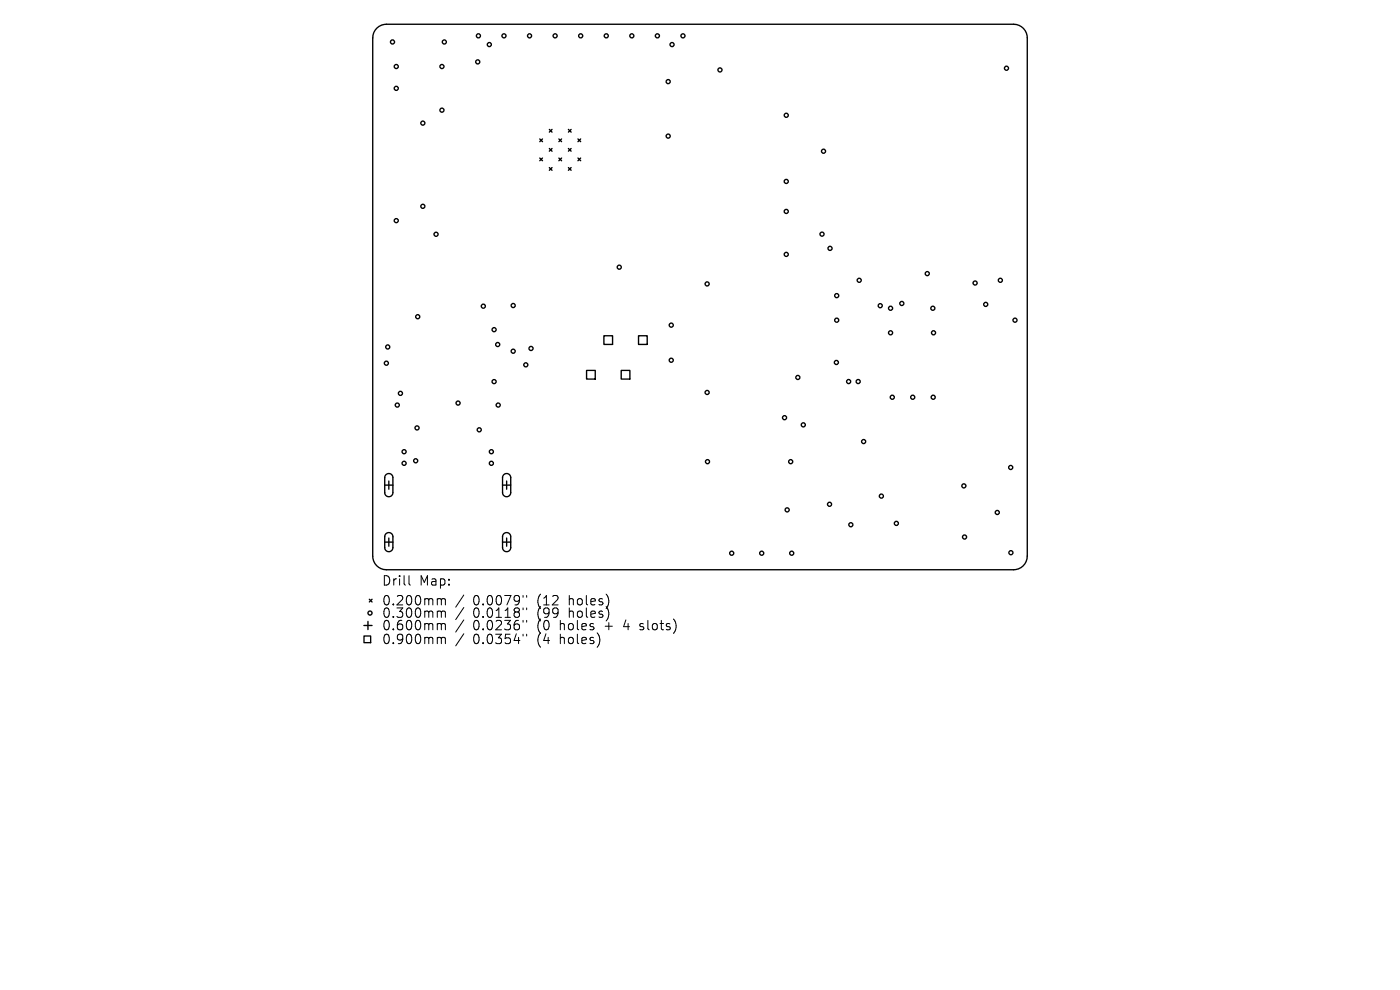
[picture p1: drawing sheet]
<svg xmlns="http://www.w3.org/2000/svg" width="297mm" height="210mm" viewBox="0 0 297 210" stroke-linecap="round" stroke-linejoin="round" font-family="sans-serif">
<defs><g id="words">
<g font-size="2.8">
<text x="80.9" y="124.5">Drill</text>
<text x="88.9" y="124.5">Map:</text>
<text x="80.9" y="128.7">0.200mm</text>
<text x="80.9" y="131.3">0.300mm</text>
<text x="100.4" y="128.7">0.0079&quot;</text>
<text x="100.4" y="131.3">0.0118&quot;</text>
<text x="114.1" y="128.7">(12</text>
<text x="114.1" y="131.3">(99</text>
<text x="121" y="128.7">holes)</text>
<text x="121" y="131.3">holes)</text>
<text x="80.9" y="134">0.600mm</text>
<text x="80.9" y="136.9">0.900mm</text>
<text x="100.4" y="134">0.0236&quot;</text>
<text x="100.4" y="136.9">0.0354&quot;</text>
<text x="114.1" y="134">(0</text>
<text x="114.1" y="136.9">(4</text>
<text x="119.1" y="134">holes</text>
<text x="119.1" y="136.9">holes)</text>
<text x="128.8" y="134">+</text>
<text x="133" y="134">4</text>
<text x="136.6" y="134">slots)</text>
</g>
</g></defs>
<g fill="none" stroke="#000" stroke-width=".29">
<path d="M80 5.9a2.89 2.89 0 0 1 2-.8h133a2.89 2.89 0 0 1 2.9 2.9v110a2.89 2.89 0 0 1-2.9 2.9h-133a2.89 2.89 0 0 1-2.9-2.9v-110a2.89 2.89 0 0 1 .9-2.1zM114.5 29.5l.6 .6M114.5 33.5l.6 .6M115.1 29.5l-.6 .6M115.1 33.5l-.6 .6M116.5 31.5l.6 .6M116.5 35.5l.6 .6M116.5 27.4l.6 .6M117.1 27.4l-.6 .6M117.1 31.5l-.6 .6M117.1 35.5l-.6 .6M118.6 33.5l.5 .6"/>
<path d="M118.6 29.5l.5 .6M119.1 29.5l-.5 .6M119.1 33.5l-.5 .6M120.6 35.5l.6 .6M120.6 31.5l.6 .6M120.6 27.4l.6 .6M121.2 27.4l-.6 .6M121.2 31.5l-.6 .6M121.2 35.5l-.6 .6M122.6 33.5l.6 .6M122.6 29.5l.6 .6M123.2 29.5l-.6 .6"/>
<path d="M123.2 33.5l-.6 .6M124.4 78.6h1.9v1.8h-1.9zM128.1 71.2h1.9v1.9h-1.9zM131.8 78.6h1.8v1.8h-1.8zM135.5 71.2h1.8v1.9h-1.8zM81.6 102.9h1.8M81.6 115h1.8M81.9 100.7a.87 .87 0 0 1 .9-.2 .87 .87 0 0 1 .6 .8v3.2a.87 .87 0 0 1-.9 .9 .87 .87 0 0 1-.9-.9v-3.3zM81.9 113.2a.87 .87 0 0 1 .9-.2 .87 .87 0 0 1 .6 .8v2.4a.87 .87 0 0 1-.9 .8 .87 .87 0 0 1-.9-.8v-2.4zM82.5 102v1.8M82.5 114.1v1.8M106.6 102.9h1.7"/>
<path d="M106.6 115h1.7M106.9 100.7a.87 .87 0 0 1 .9-.2 .87 .87 0 0 1 .5 .8v3.2a.87 .87 0 0 1-.8 .9 .87 .87 0 0 1-.9-.9v-3.3zM106.9 113.2a.87 .87 0 0 1 .9-.2 .87 .87 0 0 1 .5 .8v2.4a.87 .87 0 0 1-.8 .8 .87 .87 0 0 1-.9-.8v-2.4zM107.5 102v1.8M107.5 114.1v1.8M77.2 132.7h1.7M77.2 134.9h1.4v1.4h-1.4zM78.1 131.8v1.8M78.3 127.1l.6 .6M78.9 127.1l-.6 .6"/>
<circle cx="83.3" cy="8.9" r=".43"/>
<circle cx="84.1" cy="18.7" r=".43"/>
<circle cx="84.1" cy="14.1" r=".43"/>
<circle cx="93.8" cy="14.1" r=".43"/>
<circle cx="94.3" cy="8.9" r=".43"/>
<circle cx="101.3" cy="13.1" r=".43"/>
<circle cx="101.5" cy="7.6" r=".43"/>
<circle cx="103.8" cy="9.5" r=".43"/>
<circle cx="106.9" cy="7.6" r=".43"/>
<circle cx="112.3" cy="7.6" r=".43"/>
<circle cx="117.8" cy="7.6" r=".43"/>
<circle cx="123.2" cy="7.6" r=".43"/>
<circle cx="128.6" cy="7.6" r=".43"/>
<circle cx="134" cy="7.6" r=".43"/>
<circle cx="139.5" cy="7.6" r=".43"/>
<circle cx="141.7" cy="17.3" r=".43"/>
<circle cx="142.6" cy="9.5" r=".43"/>
<circle cx="144.9" cy="7.6" r=".43"/>
<circle cx="152.7" cy="14.8" r=".43"/>
<circle cx="213.5" cy="14.5" r=".43"/>
<circle cx="89.7" cy="26.1" r=".43"/>
<circle cx="93.8" cy="23.4" r=".43"/>
<circle cx="141.7" cy="28.9" r=".43"/>
<circle cx="166.8" cy="24.5" r=".43"/>
<circle cx="166.8" cy="38.5" r=".43"/>
<circle cx="174.7" cy="32.1" r=".43"/>
<circle cx="84.1" cy="46.8" r=".43"/>
<circle cx="89.7" cy="43.8" r=".43"/>
<circle cx="92.5" cy="49.7" r=".43"/>
<circle cx="131.4" cy="56.7" r=".43"/>
<circle cx="166.8" cy="54" r=".43"/>
<circle cx="166.8" cy="44.8" r=".43"/>
<circle cx="174.4" cy="49.7" r=".43"/>
<circle cx="176.1" cy="52.7" r=".43"/>
<circle cx="182.3" cy="59.5" r=".43"/>
<circle cx="196.7" cy="58" r=".43"/>
<circle cx="212.2" cy="59.5" r=".43"/>
<circle cx="82" cy="77" r=".43"/>
<circle cx="82.3" cy="73.6" r=".43"/>
<circle cx="88.6" cy="67.2" r=".43"/>
<circle cx="102.5" cy="64.9" r=".43"/>
<circle cx="104.8" cy="69.9" r=".43"/>
<circle cx="105.6" cy="73.1" r=".43"/>
<circle cx="108.9" cy="64.8" r=".43"/>
<circle cx="108.9" cy="74.5" r=".43"/>
<circle cx="111.5" cy="77.4" r=".43"/>
<circle cx="112.7" cy="73.9" r=".43"/>
<circle cx="142.4" cy="69" r=".43"/>
<circle cx="142.4" cy="76.4" r=".43"/>
<circle cx="150" cy="60.2" r=".43"/>
<circle cx="177.4" cy="76.9" r=".43"/>
<circle cx="177.5" cy="62.7" r=".43"/>
<circle cx="177.5" cy="67.9" r=".43"/>
<circle cx="186.7" cy="64.8" r=".43"/>
<circle cx="188.9" cy="70.6" r=".43"/>
<circle cx="188.9" cy="65.4" r=".43"/>
<circle cx="191.3" cy="64.4" r=".43"/>
<circle cx="197.9" cy="65.4" r=".43"/>
<circle cx="198" cy="70.6" r=".43"/>
<circle cx="206.9" cy="60" r=".43"/>
<circle cx="209.1" cy="64.6" r=".43"/>
<circle cx="215.3" cy="67.9" r=".43"/>
<circle cx="84.3" cy="85.9" r=".43"/>
<circle cx="84.9" cy="83.4" r=".43"/>
<circle cx="85.7" cy="95.8" r=".43"/>
<circle cx="85.7" cy="98.3" r=".43"/>
<circle cx="88.2" cy="97.7" r=".43"/>
<circle cx="88.5" cy="90.8" r=".43"/>
<circle cx="97.2" cy="85.5" r=".43"/>
<circle cx="101.7" cy="91.2" r=".43"/>
<circle cx="104.2" cy="95.8" r=".43"/>
<circle cx="104.2" cy="98.3" r=".43"/>
<circle cx="104.8" cy="81" r=".43"/>
<circle cx="105.7" cy="85.9" r=".43"/>
<circle cx="150" cy="83.3" r=".43"/>
<circle cx="150.1" cy="97.9" r=".43"/>
<circle cx="166.4" cy="88.6" r=".43"/>
<circle cx="167.7" cy="97.9" r=".43"/>
<circle cx="169.3" cy="80.1" r=".43"/>
<circle cx="170.4" cy="90.1" r=".43"/>
<circle cx="180" cy="80.9" r=".43"/>
<circle cx="182.1" cy="80.9" r=".43"/>
<circle cx="183.2" cy="93.7" r=".43"/>
<circle cx="189.3" cy="84.3" r=".43"/>
<circle cx="193.6" cy="84.3" r=".43"/>
<circle cx="198" cy="84.3" r=".43"/>
<circle cx="214.4" cy="99.2" r=".43"/>
<circle cx="155.2" cy="117.4" r=".43"/>
<circle cx="161.6" cy="117.4" r=".43"/>
<circle cx="167" cy="108.2" r=".43"/>
<circle cx="168" cy="117.4" r=".43"/>
<circle cx="176" cy="107" r=".43"/>
<circle cx="180.5" cy="111.3" r=".43"/>
<circle cx="187" cy="105.2" r=".43"/>
<circle cx="190.2" cy="111" r=".43"/>
<circle cx="204.5" cy="103.1" r=".43"/>
<circle cx="204.6" cy="113.9" r=".43"/>
<circle cx="211.6" cy="108.7" r=".43"/>
<circle cx="214.5" cy="117.2" r=".43"/>
<circle cx="78.5" cy="130" r=".43"/>
</g>
<g fill="none" stroke="#000" stroke-width=".21">
<path d="M86.8 122.1v1.7l.3 .3M93.1 127l.4 .1 .1 .2M93.1 129.6h.2l.3 .3M93.1 132.3h.2l.3 .3M93.1 135.2l.4 .1 .1 .2M93.6 127.3l.3-.3 .5 .1 .1 1.2M93.6 127.3v1M93.6 129.9v1.1M93.6 132.6v1M93.6 135.5v1M93.6 129.9l.3-.3 .5 .1 .1 1.3M93.6 132.6l.3-.3 .5 .1 .1 1.2"/>
<path d="M93.6 135.5l.3-.3 .5 .1 .1 1.2M98.4 126.2l-1.7 2.6M98.4 128.9l-1.7 2.5M98.4 131.5l-1.7 2.6M98.4 134.4l-1.7 2.6M111 126.3v.4M111 129v.3M111 131.6v.4M111 134.5v.4M111.7 126.3v.4M111.7 129v.3M111.7 131.6v.4"/>
<path d="M111.7 134.5v.4M135.7 133.5l.2 .1M135.8 132.4v.4"/>
</g>
<use href="#words"/>
</svg>
